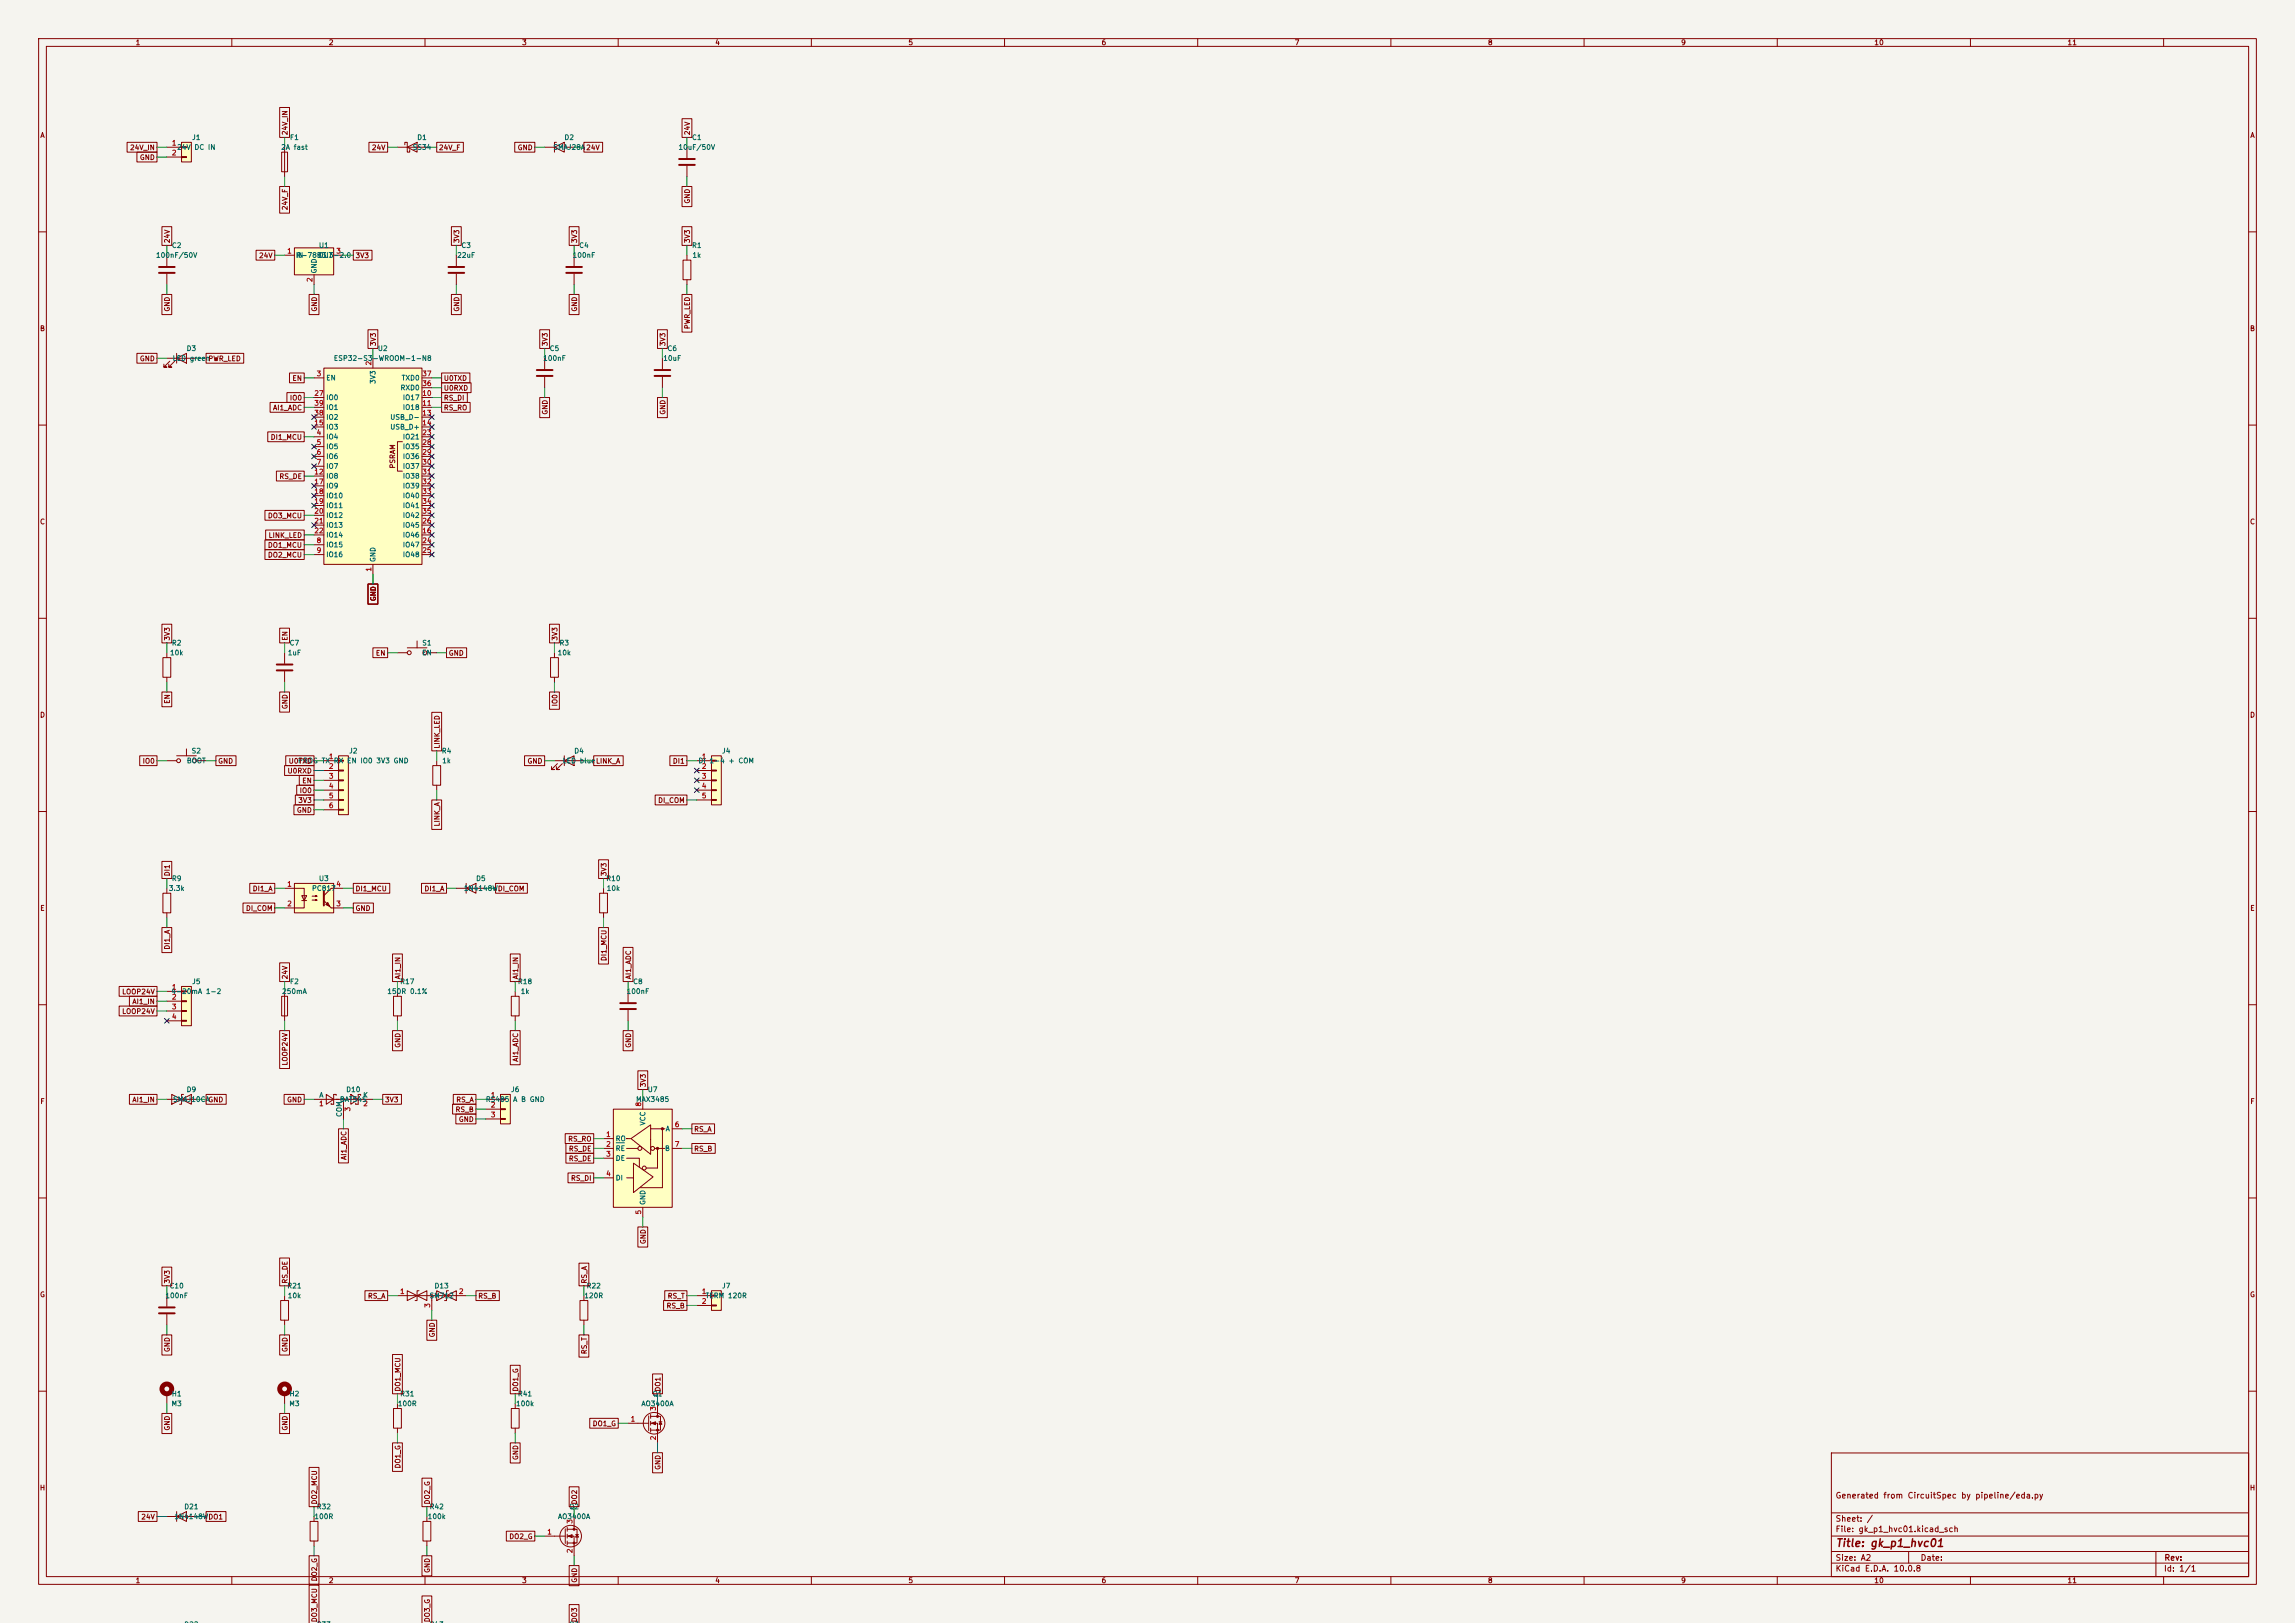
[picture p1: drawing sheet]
<svg xmlns="http://www.w3.org/2000/svg" width="594mm" height="420mm" viewBox="0 0 594 420" stroke-linecap="round" stroke-linejoin="round" font-family="sans-serif">
<defs><g id="words">
<text font-size="2" fill="#840000" x="475" y="400.8">Title: gk_p1_hvc01</text>
<g font-size="1.5" fill="#840000">
<text x="475" y="388.1">Generated from CircuitSpec by pipeline/eda.py</text>
<text x="475" y="394.1">Sheet: /</text>
<text x="475" y="396.8">File: gk_p1_hvc01.kicad_sch</text>
<text x="475" y="407">KiCad E.D.A. 10.0.8</text>
<text x="475" y="404.2">Size: A2</text>
<text x="497" y="404.2">Date:</text>
<text x="560" y="407">Id: 1/1</text>
<text x="560.1" y="404.2">Rev:</text>
</g>
<g font-size="1.3" fill="#840000">
<text x="35" y="12">1</text>
<text x="85" y="12">2</text>
<text x="135" y="12">3</text>
<text x="185" y="12">4</text>
<text x="235" y="12">5</text>
<text x="285" y="12">6</text>
<text x="335" y="12">7</text>
<text x="385" y="12">8</text>
<text x="435" y="12">9</text>
<text x="485" y="12">10</text>
<text x="535" y="12">11</text>
<text x="10.3" y="36">A</text>
<text x="74.7" y="35.1" transform="rotate(-90 74.7 35.1)">24V_IN</text>
<text x="178.9" y="35.1" transform="rotate(-90 178.9 35.1)">24V</text>
<text x="582.3" y="36">A</text>
<text x="33.5" y="39.2">24V_IN</text>
<text x="36.1" y="41.7">GND</text>
<text x="96.1" y="39.2">24V</text>
<text x="113.5" y="39.2">24V_F</text>
<text x="133.9" y="39.2">GND</text>
<text x="178.9" y="52.8" transform="rotate(-90 178.9 52.8)">GND</text>
<text x="74.7" y="54.5" transform="rotate(-90 74.7 54.5)">24V_F</text>
<text x="44.2" y="63.1" transform="rotate(-90 44.2 63.1)">24V</text>
<text x="119.2" y="63.1" transform="rotate(-90 119.2 63.1)">3V3</text>
<text x="149.6" y="63.1" transform="rotate(-90 149.6 63.1)">3V3</text>
<text x="178.9" y="63.1" transform="rotate(-90 178.9 63.1)">3V3</text>
<text x="66.9" y="67.1">24V</text>
<text x="91.9" y="67.1">3V3</text>
<text x="44.2" y="80.8" transform="rotate(-90 44.2 80.8)">GND</text>
<text x="82.3" y="80.8" transform="rotate(-90 82.3 80.8)">GND</text>
<text x="119.2" y="80.8" transform="rotate(-90 119.2 80.8)">GND</text>
<text x="149.6" y="80.8" transform="rotate(-90 149.6 80.8)">GND</text>
<text x="10.2" y="86">B</text>
<text x="97.6" y="89.7" transform="rotate(-90 97.6 89.7)">3V3</text>
<text x="142" y="89.7" transform="rotate(-90 142 89.7)">3V3</text>
<text x="172.5" y="89.7" transform="rotate(-90 172.5 89.7)">3V3</text>
<text x="178.9" y="85.3" transform="rotate(-90 178.9 85.3)">PWR_LED</text>
<text x="582.2" y="86">B</text>
<text x="36.1" y="93.8">GND</text>
<text x="53.8" y="93.8">PWR_LED</text>
<text x="75.6" y="98.8">EN</text>
<text x="114.7" y="101.4">U0RXD</text>
<text x="114.7" y="98.8">U0TXD</text>
<text x="70.5" y="106.5">AI1_ADC</text>
<text x="74.9" y="103.9">IO0</text>
<text x="114.7" y="103.9">RS_DI</text>
<text x="114.7" y="106.5">RS_RO</text>
<text x="142" y="107.4" transform="rotate(-90 142 107.4)">GND</text>
<text x="172.5" y="107.4" transform="rotate(-90 172.5 107.4)">GND</text>
<text x="69.9" y="114.1">DI1_MCU</text>
<text x="72.2" y="124.2">RS_DE</text>
<text x="102.6" y="121.4" transform="rotate(-90 102.6 121.4)">PSRAM</text>
<text x="10.2" y="136">C</text>
<text x="69.2" y="134.4">DO3_MCU</text>
<text x="582.2" y="136">C</text>
<text x="69.2" y="142">DO1_MCU</text>
<text x="69.4" y="139.5">LINK_LED</text>
<text x="69.2" y="144.6">DO2_MCU</text>
<text x="97.6" y="155.7" transform="rotate(-90 97.6 155.7)">GND</text>
<text x="44.2" y="165.9" transform="rotate(-90 44.2 165.9)">3V3</text>
<text x="74.7" y="165.9" transform="rotate(-90 74.7 165.9)">EN</text>
<text x="144.6" y="165.9" transform="rotate(-90 144.6 165.9)">3V3</text>
<text x="97.1" y="170">EN</text>
<text x="116" y="170">GND</text>
<text x="10.2" y="186">D</text>
<text x="44.2" y="182.3" transform="rotate(-90 44.2 182.3)">EN</text>
<text x="74.7" y="183.6" transform="rotate(-90 74.7 183.6)">GND</text>
<text x="144.6" y="182.9" transform="rotate(-90 144.6 182.9)">IO0</text>
<text x="582.2" y="186">D</text>
<text x="36.8" y="197.9">IO0</text>
<text x="56.3" y="197.9">GND</text>
<text x="74.6" y="197.9">U0TXD</text>
<text x="114.1" y="193.9" transform="rotate(-90 114.1 193.9)">LINK_LED</text>
<text x="136.4" y="197.9">GND</text>
<text x="174" y="197.9">DI1</text>
<text x="74.3" y="200.4">U0RXD</text>
<text x="78.1" y="203">EN</text>
<text x="77.1" y="208.1">3V3</text>
<text x="77.4" y="205.5">IO0</text>
<text x="170.2" y="208.1">DI_COM</text>
<text x="76.7" y="210.6">GND</text>
<text x="114.1" y="214" transform="rotate(-90 114.1 214)">LINK_A</text>
<text x="44.2" y="226.9" transform="rotate(-90 44.2 226.9)">DI1</text>
<text x="157.3" y="226.9" transform="rotate(-90 157.3 226.9)">3V3</text>
<text x="65.3" y="230.9">DI1_A</text>
<text x="91.9" y="230.9">DI1_MCU</text>
<text x="109.7" y="230.9">DI1_A</text>
<text x="10.3" y="236">E</text>
<text x="63.5" y="236">DI_COM</text>
<text x="91.9" y="236">GND</text>
<text x="582.3" y="236">E</text>
<text x="44.2" y="245.9" transform="rotate(-90 44.2 245.9)">DI1_A</text>
<text x="157.3" y="248.8" transform="rotate(-90 157.3 248.8)">DI1_MCU</text>
<text x="31.5" y="257.6">LOOP24V</text>
<text x="74.7" y="253.6" transform="rotate(-90 74.7 253.6)">24V</text>
<text x="103.9" y="253.6" transform="rotate(-90 103.9 253.6)">AI1_IN</text>
<text x="134.4" y="253.6" transform="rotate(-90 134.4 253.6)">AI1_IN</text>
<text x="163.6" y="253.6" transform="rotate(-90 163.6 253.6)">AI1_ADC</text>
<text x="31.5" y="262.7">LOOP24V</text>
<text x="34.1" y="260.1">AI1_IN</text>
<text x="74.7" y="275.9" transform="rotate(-90 74.7 275.9)">LOOP24V</text>
<text x="103.9" y="271.3" transform="rotate(-90 103.9 271.3)">GND</text>
<text x="134.4" y="274.9" transform="rotate(-90 134.4 274.9)">AI1_ADC</text>
<text x="163.6" y="271.3" transform="rotate(-90 163.6 271.3)">GND</text>
<text x="167.4" y="281.5" transform="rotate(-90 167.4 281.5)">3V3</text>
<text x="10.3" y="286">F</text>
<text x="34.1" y="285.5">AI1_IN</text>
<text x="74.2" y="285.5">GND</text>
<text x="99.5" y="285.5">3V3</text>
<text x="118" y="285.5">RS_A</text>
<text x="582.3" y="286">F</text>
<text x="117.8" y="288.1">RS_B</text>
<text x="118.6" y="290.6">GND</text>
<text x="179.5" y="293.2">RS_A</text>
<text x="146.9" y="295.7">RS_RO</text>
<text x="147.1" y="298.2">RS_DE</text>
<text x="179.5" y="298.2">RS_B</text>
<text x="90" y="300.3" transform="rotate(-90 90 300.3)">AI1_ADC</text>
<text x="147.1" y="300.8">RS_DE</text>
<text x="147.6" y="305.9">RS_DI</text>
<text x="167.4" y="322.1" transform="rotate(-90 167.4 322.1)">GND</text>
<text x="10.2" y="336">G</text>
<text x="44.2" y="332.3" transform="rotate(-90 44.2 332.3)">3V3</text>
<text x="74.7" y="332.3" transform="rotate(-90 74.7 332.3)">RS_DE</text>
<text x="152.2" y="332.3" transform="rotate(-90 152.2 332.3)">RS_A</text>
<text x="582.2" y="336">G</text>
<text x="95.1" y="336.3">RS_A</text>
<text x="123.6" y="336.3">RS_B</text>
<text x="172.4" y="338.9">RS_B</text>
<text x="172.7" y="336.3">RS_T</text>
<text x="112.8" y="346.2" transform="rotate(-90 112.8 346.2)">GND</text>
<text x="44.2" y="350" transform="rotate(-90 44.2 350)">GND</text>
<text x="74.7" y="350" transform="rotate(-90 74.7 350)">GND</text>
<text x="152.2" y="350.6" transform="rotate(-90 152.2 350.6)">RS_T</text>
<text x="103.9" y="360.2" transform="rotate(-90 103.9 360.2)">DO1_MCU</text>
<text x="134.4" y="360.2" transform="rotate(-90 134.4 360.2)">DO1_G</text>
<text x="171.2" y="360.2" transform="rotate(-90 171.2 360.2)">DO1</text>
<text x="44.2" y="370.3" transform="rotate(-90 44.2 370.3)">GND</text>
<text x="74.7" y="370.3" transform="rotate(-90 74.7 370.3)">GND</text>
<text x="153.3" y="369.4">DO1_G</text>
<text x="134.4" y="378" transform="rotate(-90 134.4 378)">GND</text>
<text x="103.9" y="380.1" transform="rotate(-90 103.9 380.1)">DO1_G</text>
<text x="171.2" y="380.5" transform="rotate(-90 171.2 380.5)">GND</text>
<text x="10.2" y="386">H</text>
<text x="82.3" y="389.4" transform="rotate(-90 82.3 389.4)">DO2_MCU</text>
<text x="111.5" y="389.4" transform="rotate(-90 111.5 389.4)">DO2_G</text>
<text x="149.6" y="389.4" transform="rotate(-90 149.6 389.4)">DO2</text>
<text x="582.2" y="386">H</text>
<text x="36.4" y="393.5">24V</text>
<text x="131.7" y="398.6">DO2_G</text>
<text x="111.5" y="407.2" transform="rotate(-90 111.5 407.2)">GND</text>
<text x="35" y="410">1</text>
<text x="82.3" y="409.3" transform="rotate(-90 82.3 409.3)">DO2_G</text>
<text x="85" y="410">2</text>
<text x="135" y="410">3</text>
<text x="149.6" y="409.7" transform="rotate(-90 149.6 409.7)">GND</text>
<text x="185" y="410">4</text>
<text x="235" y="410">5</text>
<text x="285" y="410">6</text>
<text x="335" y="410">7</text>
<text x="385" y="410">8</text>
<text x="435" y="410">9</text>
<text x="485" y="410">10</text>
<text x="535" y="410">11</text>
<text x="82.3" y="419.9" transform="rotate(-90 82.3 419.9)">DO3_MCU</text>
<text x="111.5" y="419.9" transform="rotate(-90 111.5 419.9)">DO3_G</text>
<text x="149.6" y="419.9" transform="rotate(-90 149.6 419.9)">DO3</text>
</g>
<g font-size="1.3" fill="#a90000">
<text x="44.4" y="38">1</text>
<text x="44.4" y="40.5">2</text>
<text x="74.2" y="65.9">1</text>
<text x="86.9" y="65.9">3</text>
<text x="81.1" y="73.1" transform="rotate(-90 81.1 73.1)">2</text>
<text x="96.4" y="94.7" transform="rotate(-90 96.4 94.7)">2</text>
<text x="81.8" y="97.7">3</text>
<text x="109.2" y="100.2">36</text>
<text x="109.2" y="97.7">37</text>
<text x="81.2" y="102.7">27</text>
<text x="81.2" y="107.8">38</text>
<text x="81.2" y="105.3">39</text>
<text x="109.2" y="102.7">10</text>
<text x="109.2" y="105.3">11</text>
<text x="109.2" y="107.8">13</text>
<text x="81.2" y="110.4">15</text>
<text x="81.8" y="112.9">4</text>
<text x="109.2" y="110.4">14</text>
<text x="109.2" y="112.9">23</text>
<text x="81.8" y="115.4">5</text>
<text x="81.8" y="118">6</text>
<text x="109.2" y="115.4">28</text>
<text x="109.2" y="118">29</text>
<text x="81.2" y="123.1">12</text>
<text x="81.2" y="125.6">17</text>
<text x="81.8" y="120.5">7</text>
<text x="109.2" y="120.5">30</text>
<text x="109.2" y="123.1">31</text>
<text x="109.2" y="125.6">32</text>
<text x="81.2" y="128.1">18</text>
<text x="81.2" y="130.7">19</text>
<text x="109.2" y="128.1">33</text>
<text x="109.2" y="130.7">34</text>
<text x="81.2" y="133.2">20</text>
<text x="81.2" y="135.8">21</text>
<text x="109.2" y="135.8">26</text>
<text x="109.2" y="133.2">35</text>
<text x="81.2" y="138.3">22</text>
<text x="81.8" y="140.8">8</text>
<text x="81.8" y="143.4">9</text>
<text x="109.2" y="138.3">16</text>
<text x="109.2" y="140.8">24</text>
<text x="109.2" y="143.4">25</text>
<text x="96.4" y="148.1" transform="rotate(-90 96.4 148.1)">1</text>
<text x="85" y="196.7">1</text>
<text x="181.5" y="196.7">1</text>
<text x="85" y="199.3">2</text>
<text x="85" y="201.8">3</text>
<text x="181.5" y="199.3">2</text>
<text x="181.5" y="201.8">3</text>
<text x="85" y="204.3">4</text>
<text x="85" y="206.9">5</text>
<text x="85" y="209.4">6</text>
<text x="181.5" y="204.3">4</text>
<text x="181.5" y="206.9">5</text>
<text x="74.2" y="229.7">1</text>
<text x="86.9" y="229.7">4</text>
<text x="74.2" y="234.8">2</text>
<text x="86.9" y="234.8">3</text>
<text x="44.4" y="256.4">1</text>
<text x="44.4" y="258.9">2</text>
<text x="44.4" y="261.5">3</text>
<text x="44.4" y="264">4</text>
<text x="82.5" y="286.5">1</text>
<text x="91" y="287.8" transform="rotate(-90 91 287.8)">3</text>
<text x="93.9" y="286.5">2</text>
<text x="126.9" y="284.3">1</text>
<text x="126.9" y="286.9">2</text>
<text x="166.2" y="286.5" transform="rotate(-90 166.2 286.5)">8</text>
<text x="126.9" y="289.4">3</text>
<text x="174.5" y="292">6</text>
<text x="156.7" y="294.5">1</text>
<text x="156.7" y="297">2</text>
<text x="156.7" y="299.6">3</text>
<text x="174.5" y="297">7</text>
<text x="156.7" y="304.7">4</text>
<text x="166.2" y="314.4" transform="rotate(-90 166.2 314.4)">5</text>
<text x="103.4" y="335.1">1</text>
<text x="118.6" y="335.1">2</text>
<text x="181.5" y="335.1">1</text>
<text x="111.6" y="338.6" transform="rotate(-90 111.6 338.6)">3</text>
<text x="181.5" y="337.7">2</text>
<text x="170" y="365.2" transform="rotate(-90 170 365.2)">3</text>
<text x="163.1" y="368.2">1</text>
<text x="170" y="372.8" transform="rotate(-90 170 372.8)">2</text>
<text x="148.5" y="394.4" transform="rotate(-90 148.5 394.4)">3</text>
<text x="141.5" y="397.4">1</text>
<text x="148.5" y="402.1" transform="rotate(-90 148.5 402.1)">2</text>
</g>
<g font-size="1.3" fill="#006464">
<text x="45.7" y="39.1">24V</text>
<text x="49.6" y="36.5">J1</text>
<text x="50.2" y="39.1">DC IN</text>
<text x="72.6" y="39.1">2A fast</text>
<text x="74.9" y="36.5">F1</text>
<text x="106.7" y="39.1">SS34</text>
<text x="107.9" y="36.5">D1</text>
<text x="143.1" y="39.1">SMAJ28A24V</text>
<text x="146" y="36.5">D2</text>
<text x="175.5" y="39.1">10uF/50V</text>
<text x="179" y="36.5">C1</text>
<text x="44.4" y="64.5">C2</text>
<text x="82.4" y="64.5">U1</text>
<text x="119.3" y="64.5">C3</text>
<text x="149.8" y="64.5">C4</text>
<text x="179" y="64.5">R1</text>
<text x="40.2" y="67">100nF/50V</text>
<text x="76.4" y="67">IN</text>
<text x="76.6" y="67">R-78B3.3-2.0</text>
<text x="82.2" y="70.9" transform="rotate(-90 82.2 70.9)">GND</text>
<text x="82.3" y="67">OUT</text>
<text x="118.2" y="67">22uF</text>
<text x="148.1" y="67">100nF</text>
<text x="179.1" y="67">1k</text>
<text x="44.6" y="93.7">LED</text>
<text x="48.2" y="91.1">D3</text>
<text x="49" y="93.7">green</text>
<text x="86.3" y="93.7">ESP32-S3-WROOM-1-N8</text>
<text x="97.7" y="91.1">U2</text>
<text x="140.4" y="93.7">100nF</text>
<text x="142.1" y="91.1">C5</text>
<text x="171.5" y="93.7">10uF</text>
<text x="172.6" y="91.1">C6</text>
<text x="84.3" y="98.8">EN</text>
<text x="97.5" y="99.5" transform="rotate(-90 97.5 99.5)">3V3</text>
<text x="103.5" y="101.3">RXD0</text>
<text x="103.8" y="98.8">TXD0</text>
<text x="84.3" y="103.8">IO0</text>
<text x="84.3" y="106.4">IO1</text>
<text x="104.1" y="103.8">IO17</text>
<text x="104.1" y="106.4">IO18</text>
<text x="84.3" y="114">IO4</text>
<text x="84.3" y="111.5">IO3</text>
<text x="84.3" y="108.9">IO2</text>
<text x="100.9" y="108.9">USB_D-</text>
<text x="100.9" y="111.5">USB_D+</text>
<text x="104.1" y="114">IO21</text>
<text x="84.3" y="116.5">IO5</text>
<text x="84.3" y="119.1">IO6</text>
<text x="104.1" y="116.5">IO35</text>
<text x="104.1" y="119.1">IO36</text>
<text x="84.3" y="121.6">IO7</text>
<text x="84.3" y="124.2">IO8</text>
<text x="104.1" y="121.6">IO37</text>
<text x="104.1" y="124.2">IO38</text>
<text x="84.3" y="126.7">IO9</text>
<text x="84.3" y="129.2">IO10</text>
<text x="84.3" y="131.8">IO11</text>
<text x="104.1" y="126.7">IO39</text>
<text x="104.1" y="129.2">IO40</text>
<text x="104.1" y="131.8">IO41</text>
<text x="84.3" y="134.3">IO12</text>
<text x="84.3" y="136.9">IO13</text>
<text x="104.1" y="136.9">IO45</text>
<text x="104.1" y="134.3">IO42</text>
<text x="84.3" y="141.9">IO15</text>
<text x="84.3" y="139.4">IO14</text>
<text x="104.1" y="139.4">IO46</text>
<text x="104.1" y="141.9">IO47</text>
<text x="84.3" y="144.5">IO16</text>
<text x="97.5" y="145.6" transform="rotate(-90 97.5 145.6)">GND</text>
<text x="104.1" y="144.5">IO48</text>
<text x="44.4" y="167.3">R2</text>
<text x="74.8" y="167.3">C7</text>
<text x="109.2" y="167.3">S1</text>
<text x="144.7" y="167.3">R3</text>
<text x="43.9" y="169.9">10k</text>
<text x="74.3" y="169.9">1uF</text>
<text x="109.1" y="169.9">EN</text>
<text x="144.2" y="169.9">10k</text>
<text x="48.2" y="197.8">BOOT</text>
<text x="49.5" y="195.3">S2</text>
<text x="77" y="197.8">PROG TX RX EN IO0 3V3 GND</text>
<text x="90.2" y="195.3">J2</text>
<text x="114.2" y="195.3">R4</text>
<text x="114.3" y="197.8">1k</text>
<text x="145.5" y="197.8">LED blueLINK_A</text>
<text x="148.5" y="195.3">D4</text>
<text x="180.6" y="197.8">DI 1-4 + COM</text>
<text x="186.7" y="195.3">J4</text>
<text x="43.6" y="230.8">3.3k</text>
<text x="44.4" y="228.3">R9</text>
<text x="80.6" y="230.8">PC817</text>
<text x="82.4" y="228.3">U3</text>
<text x="119.9" y="230.8">1N4148WDI_COM</text>
<text x="123.1" y="228.3">D5</text>
<text x="156.8" y="228.3">R10</text>
<text x="156.9" y="230.8">10k</text>
<text x="44.2" y="257.5">4-20mA 1-2</text>
<text x="49.6" y="255">J5</text>
<text x="72.9" y="257.5">250mA</text>
<text x="74.9" y="255">F2</text>
<text x="100.1" y="257.5">150R 0.1%</text>
<text x="103.4" y="255">R17</text>
<text x="133.9" y="255">R18</text>
<text x="134.6" y="257.5">1k</text>
<text x="162" y="257.5">100nF</text>
<text x="163.7" y="255">C8</text>
<text x="44.7" y="285.4">SMAJ10CAGND</text>
<text x="48.2" y="282.9">D9</text>
<text x="82.5" y="284.3">A</text>
<text x="87.8" y="285.4">BAT54S</text>
<text x="89.5" y="282.9">D10</text>
<text x="93.9" y="284.3">K</text>
<text x="125.6" y="285.4">RS485</text>
<text x="132.1" y="282.9">J6</text>
<text x="132.7" y="285.4">A B GND</text>
<text x="164.5" y="285.4">MAX3485</text>
<text x="167.5" y="282.9">U7</text>
<text x="88.8" y="289.2" transform="rotate(-90 88.8 289.2)">COM</text>
<text x="167.3" y="291.4" transform="rotate(-90 167.3 291.4)">VCC</text>
<text x="172.2" y="293.1">A</text>
<text x="159.2" y="295.6">RO</text>
<text x="159.2" y="298.1">RE</text>
<text x="172" y="298.1">B</text>
<text x="159.2" y="300.7">DE</text>
<text x="159.2" y="305.8">DI</text>
<text x="167.3" y="311.9" transform="rotate(-90 167.3 311.9)">GND</text>
<text x="43.7" y="333.7">C10</text>
<text x="74.2" y="333.7">R21</text>
<text x="112.3" y="333.7">D13</text>
<text x="151.7" y="333.7">R22</text>
<text x="186.7" y="333.7">J7</text>
<text x="42.7" y="336.2">100nF</text>
<text x="74.3" y="336.2">10k</text>
<text x="111" y="336.2">SM712</text>
<text x="151.1" y="336.2">120R</text>
<text x="182.5" y="336.2">TERM 120R</text>
<text x="44.3" y="364.2">M3</text>
<text x="44.3" y="361.6">H1</text>
<text x="74.7" y="364.2">M3</text>
<text x="74.8" y="361.6">H2</text>
<text x="102.8" y="364.2">100R</text>
<text x="103.4" y="361.6">R31</text>
<text x="133.4" y="364.2">100k</text>
<text x="133.9" y="361.6">R41</text>
<text x="165.9" y="364.2">AO3400A</text>
<text x="168.8" y="361.6">Q1</text>
<text x="45" y="393.4">1N4148WDO1</text>
<text x="47.6" y="390.9">D21</text>
<text x="81.2" y="393.4">100R</text>
<text x="81.8" y="390.9">R32</text>
<text x="110.6" y="393.4">100k</text>
<text x="111.1" y="390.9">R42</text>
<text x="144.3" y="393.4">AO3400A</text>
<text x="147.2" y="390.9">Q2</text>
</g>
</g></defs>
<path d="M0 0h594v420h-594z" fill="#f5f4ef" stroke="#f5f4ef" stroke-width=".26"/>
<g fill="none" stroke="#840000" stroke-width=".26">
<path d="M10 10h574v400h-574zM12 12h570v396h-570zM60 10v2M110 10v2M160 10v2M210 10v2M260 10v2M310 10v2M360 10v2M410 10v2M460 10v2M510 10v2"/>
<path d="M560 10v2M10 60h2M582 60h2M10 110h2M582 110h2M10 160h2M582 160h2M10 210h2M582 210h2M10 260h2M582 260h2M10 310h2"/>
<path d="M582 310h2M10 360h2M474 376h108v32h-108zM582 360h2M474 397.5h108M474 391.5h108M60 408v2M110 408v2M160 408v2M210 408v2M260 408v2M310 408v2"/>
<path d="M360 408v2M410 408v2M460 408v2M474 404.5h108M474 401.5h108M494 401.5v3M510 408v2M558 401.5v6.5M560 408v2"/>
</g>
<path d="M76.2 64.1h10.2v7h-10.2z" fill="#ffffc2"/>
<g fill="none" stroke="#840000" stroke-width=".26">
<path d="M102.9 38.1h7.6M104.8 37.5v-.7h.6v2.6h.6v-.7M105.4 38.1l2.5-1.3v2.6zM141 38.1h2.5M143.5 38.1l2.5-1.3v2.6zM144 36.8h-.5v2.6M146 38.1h2.6M177.8 38.1v2.8M177.8 42.9v2.8M73.7 66h2.5M76.2 64.1h10.2v7h-10.2zM81.3 71.1v2.6"/>
<path d="M86.4 66h2.5M118.1 66v2.8M118.1 70.9v2.8M118.1 229.9h7.6M120.6 229.9l2.6-1.3v2.5zM120.6 228.6v2.5M102.9 335.3h17.7M105.4 334v2.6l5.1-2.6v2.6zM108.5 334h-.6v2.6h-.5M111.8 335.3v3.8M113 334l5.1 2.6v-2.6l-5.1 2.6zM116.1 334h-.5v2.6h-.5"/>
<path d="M101.9 364.5h2v5.1h-2zM102.9 363.2v1.3M102.9 369.6v1.2M132.3 364.5h2.1v5.1h-2.1zM133.3 363.2v1.3M133.3 369.6v1.2M162.6 368.3h5.3M167.9 366.4v3.8M168.4 366.5h2.5v3.6h-2.5M168.4 368.3h1.8v5.1M168.4 366v1M168.4 367.8v1"/>
<path d="M168.4 369.6v1M170.2 363.2v3.3M170.6 367.9h.7M170.9 367.9l.4 .7h-.7zM43.2 392.4h7.6M45.7 392.4l2.6-1.2v2.5zM45.7 391.2v2.5M80.3 393.7h2v5.1h-2zM81.3 392.4v1.3M81.3 398.8v1.3M109.5 393.7h2v5.1h-2zM110.5 392.4v1.3"/>
<path d="M110.5 398.8v1.3M141 397.5h5.3M146.3 395.6v3.8M146.8 395.7h2.6v3.6h-2.6M146.8 397.5h1.8v5.1M146.8 395.2v1M146.8 397v1M146.8 398.8v1M148.6 392.4v3.3M149 397.1h.7M149.4 397.1l.3 .7h-.7z"/>
<circle cx="169.3" cy="368.3" r="2.79"/>
<circle cx="147.7" cy="397.5" r="2.79"/>
</g>
<path d="M175.8 41.1h4M175.8 42.7h4M116.1 69.1h4M116.1 70.6h4" fill="none" stroke="#840000" stroke-width=".51"/>
<g fill="#840000" stroke="#840000" stroke-width=".26">
<path d="M147.1 397.5l1-.4v.8z"/>
<path d="M168.7 368.3l1-.4v.8z"/>
<circle cx="148.6" cy="395.7" r=".25"/>
<circle cx="148.6" cy="399.3" r=".25"/>
<circle cx="111.8" cy="335.3" r=".25"/>
<circle cx="170.2" cy="366.5" r=".25"/>
<circle cx="170.2" cy="370.1" r=".25"/>
</g>
<path d="M184.1 334h2.6v5.1h-2.6z" fill="#ffffc2"/>
<path d="M148.6 66v2.8M148.6 70.9v2.8M150.1 336.6h2v5h-2zM151.1 335.3v1.3M180.3 335.3h3.8M180.3 337.8h3.8M184.1 334h2.6v5.1h-2.6zM184.1 335.2h1.3v.2h-1.3zM184.1 337.7h1.3v.2h-1.3zM151.1 341.6v1.3" fill="none" stroke="#840000" stroke-width=".26"/>
<path d="M146.6 69.1h4M146.6 70.6h4" fill="none" stroke="#840000" stroke-width=".51"/>
<path d="M158.7 287h15.3v25.4h-15.3z" fill="#ffffc2"/>
<g fill="none" stroke="#840000" stroke-width=".26">
<path d="M176.8 67.3h2v5.1h-2zM177.8 66v1.3M177.8 72.4v1.3M81.3 284.5h15.2M84.5 283.2l1.9 1.3-1.9 1.3zM87 283.5v-.3h-.6v2.6h-.7v-.3M88.9 284.5v5.1M90.8 283.2l1.9 1.3-1.9 1.3zM93.3 283.5v-.3h-.6v2.6h-.6v-.3M156.2 297.2h2.5M156.2 294.6h2.5M156.2 299.7h2.5"/>
<path d="M158.7 287h15.3v25.4h-15.3zM162.2 299.7h3.3v2.3M162.2 297.2h2.9M162.3 294.6h.9M163.3 294.6l5.1-3.5v7.6zM166.4 284.5v2.5M168.4 292.1h3.7M169.4 297.2h2.7M170.2 297.2v5.1h-2.9M171.4 292.1v15.2h-5.7M174 297.2h2.5M174 292.1h2.5"/>
<path d="M156.2 304.8h2.5M162.2 304.8h1.6M164 301l5 3.5-5 4.1zM166.4 312.4v2.6M43.2 335.3v2.8M72.6 336.6h2.1v5h-2.1zM73.7 335.3v1.3M43.2 340.1v2.8M73.7 341.6v1.3M43.2 360.7v2.5M73.7 360.7v2.5"/>
<circle cx="165.6" cy="297.2" r=".51"/>
<circle cx="168.9" cy="297.2" r=".51"/>
<circle cx="166.8" cy="302.3" r=".51"/>
</g>
<g fill="#840000" stroke="#840000" stroke-width=".26">
<circle cx="170.2" cy="297.2" r=".28"/>
<circle cx="171.4" cy="292.1" r=".28"/>
<circle cx="88.9" cy="284.5" r=".25"/>
</g>
<path d="M159.5 295.7h2.2" fill="none" stroke="#006464" stroke-width=".26"/>
<g fill="none" stroke="#840000" stroke-width="1.3">
<circle cx="43.2" cy="359.4" r="1.27"/>
<circle cx="73.7" cy="359.4" r="1.27"/>
</g>
<path d="M41.1 338.3h4.1M41.1 339.9h4.1" fill="none" stroke="#840000" stroke-width=".51"/>
<path d="M129.5 283.2h2.6v7.6h-2.6z" fill="#ffffc2"/>
<g fill="none" stroke="#840000" stroke-width=".26">
<path d="M141 92.7v2.8M141 97.5v2.8M132.3 257.8h2.1v5.1h-2.1zM133.3 256.5v1.3M162.6 256.5v2.8M133.3 262.9v1.3M162.6 261.4v2.8M43.2 284.5h7.6M44.4 283.2l2.6 1.3-2.6 1.3zM47 284.5l2.5-1.3v2.6zM47.5 283.2h-.5v2.6h-.5M125.7 284.5h3.8"/>
<path d="M125.7 287h3.8M125.7 289.6h3.8M129.5 283.2h2.6v7.6h-2.6zM129.5 284.4h1.3v.2h-1.3zM129.5 286.9h1.3v.2h-1.3zM129.5 289.4h1.3v.3h-1.3z"/>
</g>
<path d="M138.9 95.8h4.1M138.9 97.3h4.1M160.5 259.6h4.1M160.5 261.1h4.1" fill="none" stroke="#840000" stroke-width=".51"/>
<path d="M47 255.3h2.5v10.1h-2.5z" fill="#ffffc2"/>
<g fill="none" stroke="#840000" stroke-width=".26">
<path d="M171.4 92.7v2.8M171.4 97.5v2.8M42.2 231.1h2v5.1h-2zM43.2 229.9v1.2M43.2 236.2v1.3M43.2 256.5h3.8M43.2 259.1h3.8M47 255.3h2.5v10.1h-2.5zM47 256.4h1.3v.3h-1.3zM47 259h1.3v.2h-1.3zM72.9 257.8h1.5v5.1h-1.5zM73.7 256.5v7.7"/>
<path d="M101.9 257.8h2v5.1h-2zM102.9 256.5v1.3M43.2 261.6h3.8M43.2 264.2h3.8M47 261.5h1.3v.2h-1.3zM47 264h1.3v.3h-1.3zM102.9 262.9v1.3"/>
</g>
<path d="M169.4 95.8h4.1M169.4 97.3h4.1" fill="none" stroke="#840000" stroke-width=".51"/>
<path d="M76.2 228.6h10.2v7.6h-10.2z" fill="#ffffc2"/>
<path d="M73.7 229.9h5v3.1M76.2 228.6h10.2v7.6h-10.2zM78.1 231.8h1.3l-.7 1.2zM78.1 233h1.3M78.7 233v2h-5M80.8 231.9h1.2M80.8 232.9h1.2M85.7 235h3.2M88.9 229.9h-3.2l-1.9 1.9M155.2 231.1h2v5.1h-2zM156.2 229.9v1.2M156.2 236.2v1.3" fill="none" stroke="#840000" stroke-width=".26"/>
<path d="M83.8 230.5v3.8" fill="none" stroke="#840000" stroke-width=".51"/>
<g fill="#840000" stroke="#840000" stroke-width=".26">
<path d="M84.3 234.1l.5-.5 .5 1z"/>
<path d="M83.8 233l1.9 2z"/>
</g>
<path d="M47 36.8h2.5v5.1h-2.5z" fill="#ffffc2"/>
<path d="M43.2 38.1h3.8M47 36.8h2.5v5.1h-2.5zM47 38h1.3v.2h-1.3zM43.2 40.6h3.8M47 40.5h1.3v.3h-1.3z" fill="none" stroke="#840000" stroke-width=".26"/>
<path d="M184.1 195.6h2.6v12.7h-2.6z" fill="#ffffc2"/>
<path d="M180.3 196.9h3.8M180.3 199.4h3.8M184.1 195.6h2.6v12.7h-2.6zM184.1 196.7h1.3v.3h-1.3zM184.1 199.3h1.3v.2h-1.3zM180.3 201.9h3.8M180.3 204.5h3.8M180.3 207h3.8M184.1 201.8h1.3v.3h-1.3zM184.1 204.3h1.3v.3h-1.3zM184.1 206.9h1.3v.2h-1.3z" fill="none" stroke="#840000" stroke-width=".26"/>
<path d="M87.6 195.6h2.6v15.2h-2.6z" fill="#ffffc2"/>
<g fill="none" stroke="#840000" stroke-width=".26">
<path d="M72.9 39.4h1.5v5.1h-1.5zM73.7 38.1v7.6M43.2 66v2.8M43.2 70.9v2.8M42.2 170.2h2v5.1h-2zM43.2 168.9v1.3M43.2 175.3v1.2M73.7 168.9v2.8M73.7 173.7v2.8M102.9 168.9h2.5M105.4 167.6h5.1M107.9 165.9v1.7"/>
<path d="M110.5 168.9h2.5M142.5 170.2h2v5.1h-2zM143.5 168.9v1.3M143.5 175.3v1.2M43.2 196.9h2.5M45.7 195.6h5.1M48.3 193.8v1.8M50.8 196.9h2.5M83.8 196.9h3.8M83.8 199.4h3.8M87.6 195.6h2.6v15.2h-2.6zM87.6 196.7h1.3v.3h-1.3z"/>
<path d="M87.6 199.3h1.3v.2h-1.3zM112 198.1h2v5.1h-2zM113 196.9v1.2M143.5 196.9h7.6M144.3 197.6l-1.6 1.5h.8h-.8v-.7M145.5 197.6l-1.5 1.5h.8h-.8v-.7M146 196.9l2.6-1.3v2.5zM146 195.6v2.5M83.8 201.9h3.8M83.8 204.5h3.8M83.8 207h3.8M83.8 209.6h3.8"/>
<path d="M87.6 201.8h1.3v.3h-1.3zM87.6 204.3h1.3v.3h-1.3zM87.6 206.9h1.3v.2h-1.3zM87.6 209.4h1.3v.3h-1.3zM113 203.2v1.3"/>
<circle cx="105.9" cy="168.9" r=".51"/>
<circle cx="110" cy="168.9" r=".51"/>
<circle cx="46.2" cy="196.9" r=".51"/>
<circle cx="50.3" cy="196.9" r=".51"/>
</g>
<path d="M41.1 69.1h4.1M41.1 70.6h4.1M71.6 172h4.1M71.6 173.5h4.1" fill="none" stroke="#840000" stroke-width=".51"/>
<path d="M83.8 95.3h25.4v50.8h-25.4z" fill="#ffffc2"/>
<g fill="none" stroke="#840000" stroke-width=".26">
<path d="M32.9 36.8h7.7v2.6h-7.7zM35.4 39.4h5.2v2.5h-5.2zM72.4 27.8h2.5v7.8h-2.5zM95.5 36.8h4.8v2.6h-4.8zM113 36.8h6.9v2.6h-6.9zM133.2 36.8h5.2v2.6h-5.2zM151.1 36.8h4.9v2.6h-4.9zM176.5 30.7h2.6v4.9h-2.6zM41.9 58.7h2.6v4.8h-2.6zM72.4 48.3h2.5v6.9h-2.5zM116.8 58.7h2.6v4.8h-2.6zM147.3 58.7h2.6v4.8h-2.6z"/>
<path d="M176.5 48.3h2.6v5.2h-2.6zM176.5 58.7h2.6v4.8h-2.6zM41.9 76.2h2.6v5.2h-2.6zM66.3 64.8h4.8v2.5h-4.8zM80 76.2h2.6v5.2h-2.6zM91.4 64.8h4.9v2.5h-4.9zM116.8 76.2h2.6v5.2h-2.6zM147.3 76.2h2.6v5.2h-2.6zM176.5 76.2h2.6v9.7h-2.6zM35.4 91.4h5.2v2.6h-5.2zM43.2 92.7h7.6M43.9 93.5l-1.5 1.5h.8h-.8v-.8"/>
<path d="M45.2 93.5l-1.5 1.5h.7h-.7v-.8M45.7 92.7l2.6-1.3v2.6zM45.7 91.4v2.6M53.3 91.4h9.8v2.6h-9.8zM74.9 96.5h3.8v2.6h-3.8zM81.3 97.8h2.5M83.8 95.3h25.4v50.8h-25.4zM95.2 85.3h2.6v4.9h-2.6zM96.5 92.7v2.6M109.2 97.8h2.6M114.3 99.1h7.6v2.5h-7.6zM114.3 96.5h7.3v2.6h-7.3z"/>
<path d="M139.7 85.3h2.5v4.9h-2.5zM170.2 85.3h2.5v4.9h-2.5zM69.3 111.8h9.4v2.5h-9.4zM69.9 104.1h8.8v2.6h-8.8zM74.3 101.6h4.4v2.5h-4.4zM81.3 113h2.5M81.3 115.6h2.5M81.3 118.1h2.5M81.3 102.9h2.5M81.3 105.4h2.5M81.3 108h2.5M81.3 110.5h2.5"/>
<path d="M104.1 114.3h-1.2v7.6h1.2M109.2 113h2.6M109.2 115.6h2.6M109.2 118.1h2.6M109.2 102.9h2.6M109.2 105.4h2.6M109.2 108h2.6M109.2 110.5h2.6M109.2 100.3h2.6M114.3 101.6h6.7v2.5h-6.7zM114.3 104.1h7.4v2.6h-7.4zM139.7 102.9h2.5v5.2h-2.5z"/>
<path d="M170.2 102.9h2.5v5.2h-2.5zM68.6 139.7h10.1v2.5h-10.1zM68.6 132.1h10.1v2.5h-10.1zM68.8 137.2h9.9v2.5h-9.9zM71.5 121.9h7.2v2.6h-7.2zM81.3 120.7h2.5M81.3 123.2h2.5M81.3 138.4h2.5M81.3 125.7h2.5M81.3 128.3h2.5M81.3 130.8h2.5M81.3 133.4h2.5"/>
<path d="M81.3 135.9h2.5M109.2 120.7h2.6M109.2 123.2h2.6M109.2 138.4h2.6M109.2 125.7h2.6M109.2 128.3h2.6M109.2 130.8h2.6M109.2 133.4h2.6M109.2 135.9h2.6M68.6 142.2h10.1v2.6h-10.1zM81.3 141h2.5M81.3 143.5h2.5"/>
<path d="M95.2 151.1h2.6v5.2h-2.6zM96.5 146.1v2.5M109.2 141h2.6M109.2 143.5h2.6M41.9 179.1h2.6v3.8h-2.6zM41.9 161.5h2.6v4.9h-2.6zM72.4 179.1h2.5v5.2h-2.5zM72.4 162.6h2.5v3.8h-2.5zM96.5 167.6h3.8v2.6h-3.8zM115.6 167.6h5.2v2.6h-5.2zM142.2 179.1h2.6v4.4h-2.6zM142.2 161.5h2.6v4.9h-2.6z"/>
<path d="M36.2 195.6h4.4v2.5h-4.4zM55.9 195.6h5.2v2.5h-5.2zM73.7 198.1h7.6v2.6h-7.6zM74 195.6h7.3v2.5h-7.3zM111.8 184.3h2.5v10h-2.5zM135.8 195.6h5.2v2.5h-5.2zM153.7 195.6h7.6v2.5h-7.6zM173.4 195.6h4.4v2.5h-4.4zM76.1 208.3h5.2v2.5h-5.2zM76.4 205.7h4.9v2.6h-4.9zM76.8 203.2h4.5v2.5h-4.5zM77.5 200.7h3.8v2.5h-3.8z"/>
<path d="M111.8 207h2.5v7.6h-2.5zM169.6 205.7h8.2v2.6h-8.2zM41.9 222.9h2.6v4.4h-2.6zM62.9 233.7h8.2v2.5h-8.2zM64.6 228.6h6.5v2.5h-6.5zM91.4 228.6h9.5v2.5h-9.5zM91.4 233.7h5.2v2.5h-5.2zM109.1 228.6h6.5v2.5h-6.5zM128.3 228.6h8.2v2.5h-8.2zM154.9 222.5h2.6v4.8h-2.6zM30.8 255.3h9.8v2.5h-9.8zM33.5 257.8h7.1v2.6h-7.1z"/>
<path d="M41.9 240h2.6v6.5h-2.6zM72.4 249.2h2.5v4.8h-2.5zM101.6 246.9h2.5v7.1h-2.5zM132.1 246.9h2.5v7.1h-2.5zM154.9 240h2.6v9.5h-2.6zM161.3 245.2h2.5v8.8h-2.5zM30.8 260.3h9.8v2.6h-9.8zM72.4 266.7h2.5v9.8h-2.5zM101.6 266.7h2.5v5.2h-2.5zM132.1 266.7h2.5v8.8h-2.5zM161.3 266.7h2.5v5.2h-2.5zM165.1 277.1h2.5v4.8h-2.5z"/>
<path d="M33.5 283.2h7.1v2.6h-7.1zM53.3 283.2h5.2v2.6h-5.2zM73.5 283.2h5.2v2.6h-5.2zM87.6 292.1h2.6v8.8h-2.6zM99.1 283.2h4.8v2.6h-4.8zM117.1 285.7h6.1v2.6h-6.1zM117.3 283.2h5.9v2.6h-5.9zM118 288.3h5.2v2.5h-5.2zM146.3 293.4h7.4v2.5h-7.4zM146.5 298.4h7.2v2.6h-7.2zM146.5 295.9h7.2v2.6h-7.2zM179.1 295.9h6v2.6h-6z"/>
<path d="M179.1 290.8h5.8v2.6h-5.8zM147 303.5h6.7v2.6h-6.7zM165.1 317.5h2.5v5.2h-2.5zM41.9 327.9h2.6v4.8h-2.6zM72.4 325.5h2.5v7.2h-2.5zM94.5 334h5.8v2.6h-5.8zM123.2 334h6v2.6h-6zM149.9 326.9h2.5v5.8h-2.5zM171.7 336.5h6.1v2.6h-6.1zM172.1 334h5.7v2.6h-5.7zM41.9 345.4h2.6v5.2h-2.6zM72.4 345.4h2.5v5.2h-2.5z"/>
<path d="M101.6 350.5h2.5v10.2h-2.5zM110.5 341.6h2.5v5.2h-2.5zM132.1 353.3h2.5v7.4h-2.5zM149.9 345.4h2.5v5.8h-2.5zM168.9 355.5h2.6v5.2h-2.6zM41.9 365.8h2.6v5.2h-2.6zM72.4 365.8h2.5v5.2h-2.5zM80 379.7h2.6v10.2h-2.6zM101.6 373.4h2.5v7.4h-2.5zM132.1 373.4h2.5v5.2h-2.5zM152.6 367h7.4v2.6h-7.4zM168.9 375.9h2.6v5.2h-2.6z"/>
<path d="M35.8 391.2h4.8v2.5h-4.8zM53.3 391.2h5.2v2.5h-5.2zM109.2 382.5h2.6v7.4h-2.6zM131 396.2h7.4v2.6h-7.4zM147.3 384.7h2.6v5.2h-2.6zM80 402.6h2.6v7.4h-2.6zM109.2 402.6h2.6v5.2h-2.6zM147.3 405.1h2.6v5.2h-2.6zM80 420v-9.8h2.6v9.8M109.2 420v-7h2.6v7M147.3 420v-4.8h2.6v4.8"/>
</g>
<g fill="none" stroke="#009600" stroke-width=".26">
<path d="M40.6 38.1h2.6M73.7 35.6v2.5M100.3 38.1h2.6M110.5 38.1h2.5M138.4 38.1h2.6M148.6 38.1h2.5M177.8 35.6v2.5M40.6 40.6h2.6M73.7 45.7v2.6M177.8 45.7v2.6M43.2 63.5v2.5M43.2 73.7v2.5"/>
<path d="M71.1 66h2.6M81.3 73.7v2.5M88.9 66h2.5M118.1 63.5v2.5M118.1 73.7v2.5M148.6 63.5v2.5M148.6 73.7v2.5M177.8 63.5v2.5M177.8 73.7v2.5M40.6 92.7h2.6M50.8 92.7h2.5M78.7 97.8h2.6"/>
<path d="M96.5 90.2v2.5M111.8 97.8h2.5M141 90.2v2.5M171.4 90.2v2.5M78.7 102.9h2.6M78.7 105.4h2.6M78.7 113h2.6M111.8 102.9h2.5M111.8 105.4h2.5M111.8 100.3h2.5M141 100.3v2.6M171.4 100.3v2.6"/>
<path d="M78.7 138.4h2.6M78.7 133.4h2.6M78.7 123.2h2.6M78.7 143.5h2.6M78.7 141h2.6M96.5 148.6v2.5M43.2 166.4v2.5M43.2 176.5v2.6M73.7 166.4v2.5M73.7 176.5v2.6M100.3 168.9h2.6M113 168.9h2.6"/>
<path d="M143.5 166.4v2.5M143.5 176.5v2.6M40.6 196.9h2.6M53.3 196.9h2.6M81.3 196.9h2.5M81.3 199.4h2.5M113 194.3v2.6M141 196.9h2.5M151.1 196.9h2.6M177.8 196.9h2.5M81.3 204.5h2.5M81.3 201.9h2.5"/>
<path d="M81.3 207h2.5M81.3 209.6h2.5M113 204.5v2.5M177.8 207h2.5M43.2 227.3v2.6M43.2 237.5v2.5M71.1 229.9h2.6M71.1 235h2.6M88.9 229.9h2.5M88.9 235h2.5M115.6 229.9h2.5M125.7 229.9h2.6"/>
<path d="M156.2 227.3v2.6M156.2 237.5v2.5M40.6 256.5h2.6M40.6 259.1h2.6M73.7 254v2.5M102.9 254v2.5M133.3 254v2.5M162.6 254v2.5M40.6 261.6h2.6M73.7 264.2v2.5M102.9 264.2v2.5M133.3 264.2v2.5"/>
<path d="M162.6 264.2v2.5M40.6 284.5h2.6M50.8 284.5h2.5M78.7 284.5h2.6M88.9 289.6v2.5M96.5 284.5h2.6M123.2 287h2.5M123.2 289.6h2.5M123.2 284.5h2.5M153.7 294.6h2.5M153.7 297.2h2.5M153.7 299.7h2.5"/>
<path d="M166.4 281.9v2.6M176.5 297.2h2.6M176.5 292.1h2.6M153.7 304.8h2.5M166.4 315v2.5M43.2 332.7v2.6M73.7 332.7v2.6M100.3 335.3h2.6M111.8 339.1v2.5M120.6 335.3h2.6M151.1 332.7v2.6M177.8 335.3h2.5"/>
<path d="M177.8 337.8h2.5M43.2 342.9v2.5M73.7 342.9v2.5M151.1 342.9v2.5M43.2 363.2v2.6M73.7 363.2v2.6M102.9 360.7v2.5M102.9 370.8v2.6M133.3 360.7v2.5M133.3 370.8v2.6M160 368.3h2.6M170.2 360.7v2.5"/>
<path d="M170.2 373.4v2.5M40.6 392.4h2.6M50.8 392.4h2.5M81.3 389.9v2.5M110.5 389.9v2.5M138.4 397.5h2.6M148.6 389.9v2.5M81.3 400.1v2.5M110.5 400.1v2.5M148.6 402.6v2.5"/>
</g>
<g fill="none" stroke="#000084" stroke-width=".26">
<path d="M80.7 115l1.2 1.2M80.7 109.9l1.2 1.2M80.7 107.3l1.2 1.3M80.7 117.5l1.2 1.2M81.9 115l-1.2 1.2M81.9 109.9l-1.2 1.2M81.9 107.3l-1.2 1.3M81.9 117.5l-1.2 1.2M111.2 112.4l1.2 1.2M111.2 109.9l1.2 1.2M111.2 107.3l1.2 1.3M111.2 115l1.2 1.2"/>
<path d="M111.2 117.5l1.2 1.2M112.4 112.4l-1.2 1.2M112.4 109.9l-1.2 1.2M112.4 107.3l-1.2 1.3M112.4 115l-1.2 1.2M112.4 117.5l-1.2 1.2M80.7 120l1.2 1.3M80.7 125.1l1.2 1.2M80.7 127.7l1.2 1.2M80.7 130.2l1.2 1.2M80.7 135.3l1.2 1.2M81.9 120l-1.2 1.3"/>
<path d="M81.9 125.1l-1.2 1.2M81.9 127.7l-1.2 1.2M81.9 130.2l-1.2 1.2M81.9 135.3l-1.2 1.2M111.2 120l1.2 1.3M111.2 122.6l1.2 1.2M111.2 125.1l1.2 1.2M111.2 127.7l1.2 1.2M111.2 130.2l1.2 1.2M111.2 132.7l1.2 1.3M111.2 137.8l1.2 1.2M111.2 135.3l1.2 1.2"/>
<path d="M112.4 120l-1.2 1.3M112.4 122.6l-1.2 1.2M112.4 125.1l-1.2 1.2M112.4 127.7l-1.2 1.2M112.4 130.2l-1.2 1.2M112.4 132.7l-1.2 1.3M112.4 137.8l-1.2 1.2M112.4 135.3l-1.2 1.2M111.2 140.4l1.2 1.2M111.2 142.9l1.2 1.2M112.4 140.4l-1.2 1.2M112.4 142.9l-1.2 1.2"/>
<path d="M179.7 198.8l1.2 1.2M180.9 198.8l-1.2 1.2M179.7 201.3l1.2 1.2M179.7 203.9l1.2 1.2M180.9 201.3l-1.2 1.2M180.9 203.9l-1.2 1.2M42.6 263.6l1.2 1.2M43.8 263.6l-1.2 1.2"/>
</g>
<use href="#words"/>
</svg>
